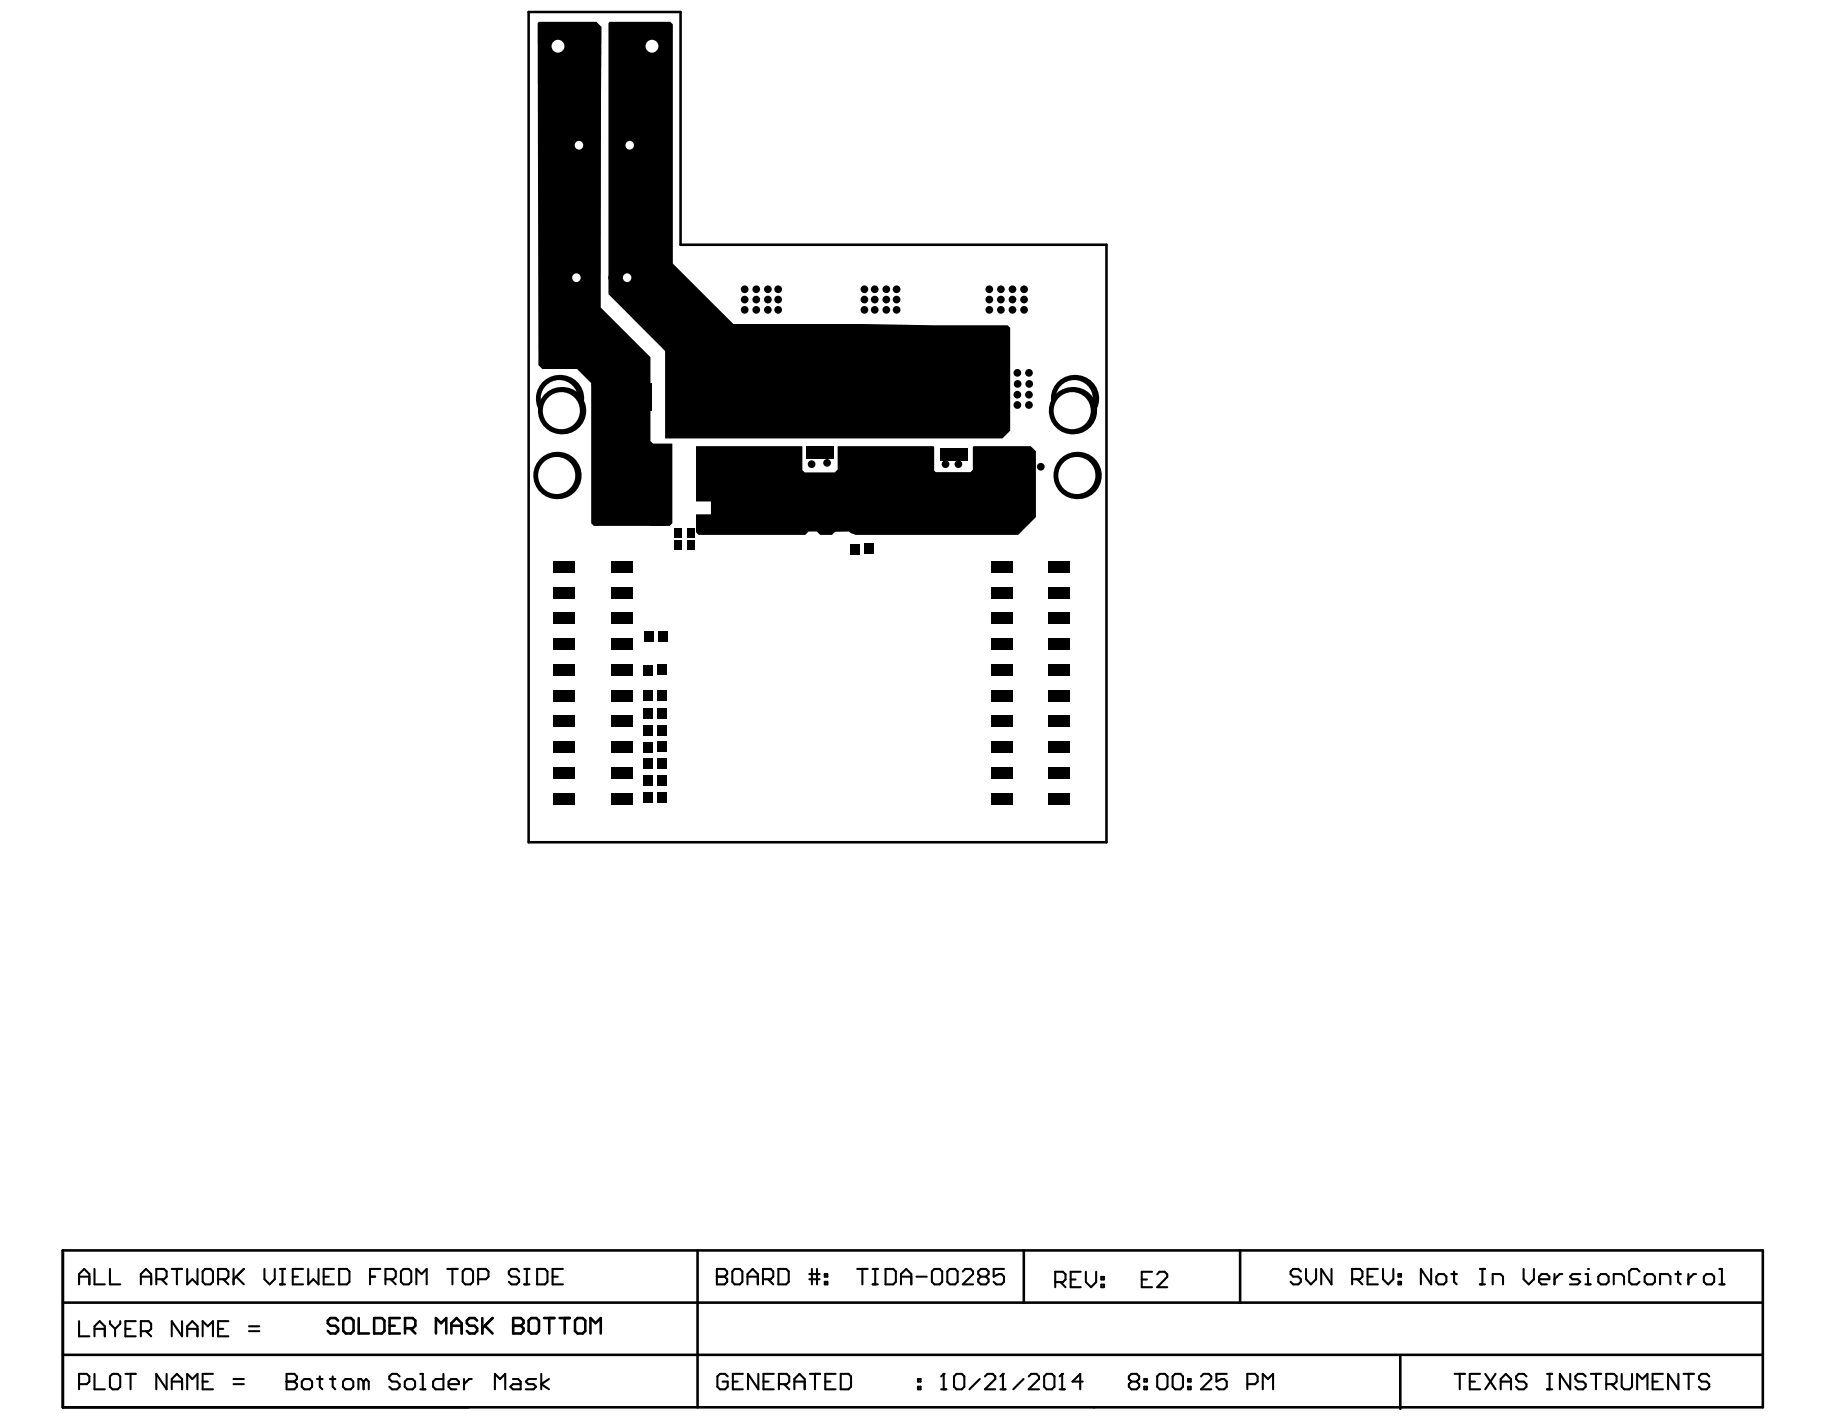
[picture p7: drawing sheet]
<svg xmlns="http://www.w3.org/2000/svg" width="258mm" height="201mm" viewBox="0 0 258 201" stroke-linecap="round" stroke-linejoin="round" font-family="sans-serif">
<g fill="none" stroke="#000" stroke-width=".36">
<path d="M74.6 1.7h21.4v32.8h60.1v84.4h-81.5zM8.9 176.4h239.8v22.2h-239.8zM98.4 176.4v22.2M144.4 176.4v7.4M174.9 176.4v7.4M8.9 183.8h239.8M8.9 191.2h239.7M47.7 186.4l-.4-.4h-.7l-.4 .4v.3l.4 .4h.7l.4 .3v.4l-.4 .4h-.7l-.4-.4M48.4 186.4l.4-.4h.7l.4 .4v1.4l-.4 .4h-.7l-.4-.4zM50.6 186v2.2h1.5M52.8 186h1.1l.3 .4v1.4l-.3 .4h-1.1zM55 187.1h.7"/>
<path d="M56.4 186h-1.4v2.2h1.4M57.1 187.4h1.1l.4-.3v-.7l-.4-.4h-1.1v2.2M57.9 187.4l.7 .8M61.5 188.2v-2.2l.7 .7 .8-.7v2.2M63.7 187.1h1.4M63.7 188.2v-1.5l.7-.7 .7 .7v1.5M67.3 186.4l-.4-.4h-.7l-.3 .4v.3l.3 .4h.7l.4 .3v.4l-.4 .4h-.7l-.3-.4M68 186v2.2M68.4 187.1l1.1 1.1M69.5 186l-1.5 1.4M72.4 186h1.1l.4 .4v.3l-.4 .4 .4 .3v.4l-.4 .4h-1.1zM72.4 187.1h1.1"/>
<path d="M74.6 186.4l.3-.4h.8l.3 .4v1.4l-.3 .4h-.8l-.3-.4zM76.8 186h1.4M77.5 186v2.2M78.9 186h1.5M79.7 186v2.2M81.1 186.4l.4-.4h.7l.4 .4v1.4l-.4 .4h-.7l-.4-.4zM83.3 188.2v-2.2l.7 .7 .7-.7v2.2M197.5 191.4v7.4"/>
</g>
<g fill="none" stroke="#000" stroke-width=".29">
<path d="M13.3 179.1v2.1h1.5M15.5 179.1v2.1h1.5M24.2 179.1h1.5M25 179.1v2.1M26.4 179.1v2.1l.7-.7 .8 .7v-2.1M28.6 179.4l.4-.3h.7l.3 .3v1.5l-.3 .3h-.7l-.4-.3zM32.9 179.1v2.1M34.4 179.1l-1.5 1.4M37.3 179.1v1.4l.7 .7 .8-.7v-1.4M39.5 179.1h.7M39.8 179.1v2.1M42.8 179.1h-1.5v2.1h1.5"/>
<path d="M43.5 179.1v2.1l.7-.7 .7 .7v-2.1M47.1 179.1h-1.4v2.1h1.4M47.8 179.1h1.1l.4 .3v1.5l-.4 .3h-1.1zM53.7 179.1h-1.5v2.1M56.6 179.4l.3-.3h.7l.4 .3v1.5l-.4 .3h-.7l-.3-.3zM63.1 179.1h1.5M63.8 179.1v2.1M65.3 179.4l.3-.3h.8l.3 .3v1.5l-.3 .3h-.8l-.3-.3zM73.2 179.4l-.3-.3h-.8l-.3 .3v.4l.3 .3h.8l.3 .4v.4l-.3 .3h-.8l-.3-.3M74 179.1h.7M74.3 179.1v2.1M75.8 179.1h1.1l.3 .3v1.5l-.3 .3h-1.1z"/>
<path d="M79.4 179.1h-1.4v2.1h1.4M101.1 179.1h1.1l.4 .3v.4l-.4 .3 .4 .4v.4l-.4 .3h-1.1zM103.6 179.1h.8l.3 .3v1.5l-.3 .3h-.8l-.3-.3v-1.5zM109.8 179.1h1.1l.4 .3v1.5l-.4 .3h-1.1zM114.2 179.8h1.4M114.5 179.1v2.1M115.3 179.1v2.1M116.4 179.8h.3v.3h-.3zM120.9 179.1h1.5M121.7 179.1v2.1M123.1 179.1h.7M123.5 179.1v2.1"/>
<path d="M124.9 179.1h1.1l.4 .3v1.5l-.4 .3h-1.1zM131.5 179.4l.3-.3h.8l.3 .3v1.5l-.3 .3h-.8l-.3-.3zM133.6 179.4l.4-.3h.7l.4 .3v1.5l-.4 .3h-.7l-.4-.3zM135.8 179.4l.4-.3h.7l.4 .3v.4l-1.5 1.4h1.5M141.6 179.1h-1.4v1l.7-.3h.4l.3 .3v.8l-.3 .3h-.8l-.3-.3M152.5 179.5h-1.5v2.1h1.5M153.2 179.5v1.4l.7 .7 .7-.7v-1.4M162.5 179.5h-1.4v2.1h1.4M163.2 179.8l.4-.3h.7l.4 .3v.4l-1.5 1.4h1.5M183.5 179.4l-.3-.3h-.8l-.3 .3v.4l.3 .3h.8l.3 .4v.4l-.3 .3h-.8l-.3-.3M184.2 179.1v1.4l.7 .7 .8-.7v-1.4M187.8 179.1v2.1l-1.4-2.1v2.1"/>
<path d="M194.4 179.1h-1.5v2.1h1.5M195.1 179.1v1.4l.7 .7 .8-.7v-1.4M197.3 179.8h.3v.3h-.3zM201.9 179.1v2.1l-1.5-2.1v2.1M203 179.8h.7l.3 .3v.8l-.3 .3h-.7l-.4-.3v-.8zM204.8 179.8h.7M205.1 179.4v1.5l.4 .3M208.8 179.1h.7M209.1 179.1v2.1M214.9 179.1v1.4l.8 .7 .7-.7v-1.4M219.3 179.8v1.4M220.4 179.8h-.4l-.7 .7"/>
<path d="M222.9 179.8h-1.1l-.3 .3 .3 .4h.8l.3 .4-.3 .3h-1.1M223.7 179.8h.3v1.4M224 179.1h.1M231.3 179.4l-.4-.3h-.7l-.4 .3v1.5l.4 .3h.7l.4-.3M236.4 179.8h.7M236.7 179.4v1.5l.4 .3M238.2 179.8v1.4M239.3 179.8h-.4l-.7 .7M242.5 179.1h.4v2.1M11.2 181.2v-1.4l.7-.7 .7 .7v1.4M11.2 186.4v2.2h1.4M11.2 195.3h1l.4-.3v-.8l-.4-.3h-1v2.1"/>
<path d="M11.2 180.1h1.4M13.3 188.6v-1.4l.8-.8 .7 .8v1.4M13.3 193.9v2.1h1.5M13.3 187.5h1.5M15.5 186.4v.4l.7 .7M15.5 194.2l.4-.3h.7l.4 .3v1.5l-.4 .3h-.7l-.4-.3zM16.2 187.5v1.1M17 186.4v.4l-.8 .7M17.7 187.5h.7M17.7 193.9h1.4M18.4 193.9v2.1M19.1 186.4h-1.4v2.2h1.4"/>
<path d="M19.9 187.8h1.1l.3-.3v-.7l-.3-.4h-1.1v2.2M19.9 181.2v-1.4l.7-.7 .7 .7v1.4M19.9 180.1h1.4M20.6 187.8l.7 .8M22 180.5h1.1l.4-.4v-.7l-.4-.3h-1.1v2.1M22.8 180.5l.7 .7M23.5 193.9v2.1l-1.5-2.1v2.1M24.2 196v-1.4l.8-.7 .7 .7v1.4M24.2 195h1.5M25.7 186.4v2.2l-1.5-2.2v2.2M26.4 187.5h1.5M26.4 188.6v-1.4l.7-.8 .8 .8v1.4"/>
<path d="M26.4 196v-2.1l.7 .7 .8-.7v2.1M28.6 188.6v-2.2l.7 .8 .7-.8v2.2M28.6 195h.7M30 193.9h-1.4v2.1h1.4M30.8 180.5h1.1l.3-.4v-.7l-.3-.3h-1.1v2.1M30.8 187.5h.7M31.5 180.5l.7 .7M32.2 186.4h-1.4v2.2h1.4M32.9 195.3h1.5M32.9 194.6h1.5M33.3 180.1l1.1 1.1M35.1 187.8h1.5"/>
<path d="M35.1 187.2h1.5M39.5 181.2h.7M40.4 195h.1M40.4 193.9h1.1l.4 .3v.4l-.4 .4 .4 .3v.4l-.4 .3h-1.1zM40.4 195h1.1M41.3 180.1h.7M42.6 195l.3-.4h.8l.3 .4v.7l-.3 .3h-.8l-.3-.3zM44.8 194.6h.7M45.1 194.2v1.5l.4 .3M45.7 180.1h.7M46.6 194.6h.7M46.9 194.2v1.5l.4 .3"/>
<path d="M48.4 195l.3-.4h.8l.3 .4v.7l-.3 .3h-.8l-.3-.3zM51.3 195l-.4-.4h-.3v1.4M51.3 195v1M51.3 195l.4-.4 .3 .4v1M52.2 180.1h.7M54.4 180.5h1.1l.3-.4v-.7l-.3-.3h-1.1v2.1M55.1 180.5l.7 .7M56.4 194.2l-.4-.3h-.7l-.4 .3v.4l.4 .4h.7l.4 .3v.4l-.4 .3h-.7l-.4-.3M57.1 195l.4-.4h.7l.4 .4v.7l-.4 .3h-.7l-.4-.3zM58.7 181.2v-2.1l.8 .7 .7-.7v2.1M59.3 193.9h.3v2.1M59.3 196h.7"/>
<path d="M62.6 193.9v2.1h-1.1l-.4-.3v-.7l.4-.4h1.1M63.3 195.3h1.4v-.3l-.3-.4h-.8l-.3 .4v.7l.3 .3h.8M65.5 194.6v1.4M66.5 194.6h-.3l-.7 .7M67.5 180.5h1l.4-.4v-.7l-.4-.3h-1v2.1M69.8 196v-2.1l.7 .7 .8-.7v2.1M72.4 194.6h.7l.4 .4v1h-1.1l-.4-.3 .4-.4h1.1M74 181.2h.7M75.6 194.6h-1.1l-.3 .4 .3 .3h.8l.3 .4-.3 .3h-1.1M76.4 193.9v2.1M77.4 194.6l-1 .7 1 .7M78 180.1h.7"/>
<path d="M101.1 180.1h.1M101.1 180.1h1.1M102.7 194.2l-.4-.3h-.7l-.4 .3v1.5l.4 .3h.7l.4-.3v-.7h-.8M103.4 195h.7M104.8 193.9h-1.4v2.1h1.4M105.5 180.1h1.4M105.5 181.2v-1.4l.7-.7 .7 .7v1.4M107 193.9v2.1l-1.5-2.1v2.1M107.6 180.5h1.1l.4-.4v-.7l-.4-.3h-1.1v2.1M107.7 195h.7M108.4 180.5l.7 .7M109.2 193.9h-1.5v2.1h1.5"/>
<path d="M109.9 195.3h1.1l.3-.3v-.8l-.3-.3h-1.1v2.1M110.6 195.3l.7 .7M112.1 195h1.4M112.1 196v-1.4l.7-.7 .7 .7v1.4M114.2 180.5h1.4M114.2 193.9h1.5M115 193.9v2.1M116.4 180.9h.3v.3h-.3zM116.4 195h.8M117.9 193.9h-1.5v2.1h1.5M118.6 193.9h1.1l.4 .3v1.5l-.4 .3h-1.1zM123.1 181.2h.7"/>
<path d="M127.1 181.2v-1.4l.7-.7 .8 .7v1.4M127.1 180.1h1.5M129.3 180.1h1.4M129.5 195.7h.4v.3h-.4zM129.5 194.6h.4v.4h-.4zM132.8 196h.7M133.1 193.9h.1M133.1 193.9v2.1M133.1 193.9l-.3 .3M134.6 194.2l.4-.3h.7l.3 .3v1.5l-.3 .3h-.7l-.4-.3zM138.2 194.6l-1.4 1.4M138.4 180.1l-.4 .4v.4l.4 .3h.7l.4-.3v-.4l-.4-.4"/>
<path d="M138.4 180.1l-.4-.3v-.4l.4-.3h.7l.4 .3v.4l-.4 .3M138.4 180.1h.7M138.9 194.2l.4-.3h.7l.4 .3v.4l-1.5 1.4h1.5M141.1 196h.8M141.5 193.9h.1M141.5 193.9v2.1M141.5 193.9l-.4 .3M144.4 194.6l-1.5 1.4M145.1 194.2l.4-.3h.7l.4 .3v.4l-1.5 1.4h1.5M147.3 194.2l.4-.3h.7l.4 .3v1.5l-.4 .3h-.7l-.4-.3zM148.9 180.9h1.1l.3-.4v-.7l-.3-.3h-1.1v2.1M149.5 196h.7"/>
<path d="M149.6 180.9l.7 .7M149.8 193.9h.1M149.8 193.9v2.1M149.8 193.9l-.3 .3M151 180.5h.7M152.8 195h-1.5l1.1-1.1v2.1M155.4 181.3h.3v.3h-.3zM155.4 180.2h.3v.3h-.3zM159.6 195l-.3-.4v-.4l.3-.3h.7l.4 .3v.4l-.4 .4M159.6 195l-.3 .3v.4l.3 .3h.7l.4-.3v-.4l-.4-.3M159.6 195h.7M161.1 180.5h.7"/>
<path d="M161.4 195.7h.4v.3h-.4zM161.4 194.6h.4v.4h-.4zM163.2 194.2l.4-.3h.7l.4 .3v1.5l-.4 .3h-.7l-.4-.3zM165.4 194.2l.4-.3h.7l.4 .3v1.5l-.4 .3h-.7l-.4-.3zM167.6 195.7h.4v.3h-.4zM167.6 194.6h.4v.4h-.4zM169.4 194.2l.4-.3h.7l.4 .3v.4l-1.5 1.4h1.5M173.1 193.9h-1.5v1.1l.7-.4h.4l.4 .4v.7l-.4 .3h-.7l-.4-.3M176 195.3h1.1l.3-.3v-.8l-.3-.3h-1.1v2.1M178.1 196v-2.1l.8 .7 .7-.7v2.1M190.7 180.5h1.1l.4-.4v-.7l-.4-.3h-1.1v2.1M191.5 180.5l.7 .7"/>
<path d="M192.9 180.1h.8M197.3 180.9h.3v.3h-.3zM205.2 193.9h1.5M205.9 193.9v2.1M207.3 195h.8M208.8 181.2h.7M208.8 193.9h-1.5v2.1h1.5M209.5 193.9l1.5 2.1M210.6 181.2v-1.4h1.1l.3 .3v1.1M211 193.9l-1.5 2.1M211.7 195h1.5M211.7 196v-1.4l.7-.7 .8 .7v1.4"/>
<path d="M215.3 194.2l-.3-.3h-.8l-.3 .3v.4l.3 .4h.8l.3 .3v.4l-.3 .3h-.8l-.3-.3M217.1 180.5h1.5v-.4l-.4-.3h-.7l-.4 .3v.8l.4 .3h.7M218.2 193.9h.8M218.2 196h.8M218.6 193.9v2.1M221.5 193.9v2.1l-1.4-2.1v2.1M223.7 181.2h.7M223.7 194.2l-.4-.3h-.7l-.4 .3v.4l.4 .4h.7l.4 .3v.4l-.4 .3h-.7l-.4-.3M224.4 193.9h1.5M225.1 193.9v2.1M225.5 180.1l.3-.3h.8l.3 .3v.8l-.3 .3h-.8l-.3-.3zM226.6 195.3h1.1l.4-.3v-.8l-.4-.3h-1.1v2.1"/>
<path d="M227.3 195.3l.8 .7M227.7 181.2v-1.4h1l.4 .3v1.1M228.8 193.9v1.8l.3 .3h.8l.3-.3v-1.8M231 196v-2.1l.7 .7 .7-.7v2.1M232 180.1l.4-.3h.7l.4 .3v.8l-.4 .3h-.7l-.4-.3zM233.1 195h.8M234.2 181.2v-1.4h1.1l.3 .3v1.1M234.6 193.9h-1.5v2.1h1.5M236.8 193.9v2.1l-1.5-2.1v2.1M237.5 193.9h1.5M238.2 193.9v2.1M240.4 180.1l.3-.3h.8l.3 .3v.8l-.3 .3h-.8l-.3-.3z"/>
<path d="M241.1 194.2l-.3-.3h-.8l-.3 .3v.4l.3 .4h.8l.3 .3v.4l-.3 .3h-.8l-.3-.3M242.5 181.2h.8"/>
</g>
<g fill="#000">
<path d="M75.8 3.3l.2-.2h8.1l.8 .7-.2 39.6 7.1 7v11.8l.3 .4h2.7v11.2l-.3 .4h-10.7l-.4-.4v-19.7l-2-2h-4.9l-.5-.6zM85.8 3.3l.2-.2h8.6l.3 .3v33.8l8.6 8.5h18.1l10.2 .2h10.3l.4 .4v14.5l-1.1 1.1h-47.6v-12.4l-8-8zM98.2 63h15v3.3l.3 .4h4.3l.4-.4v-3.3h13.5l.1 .1v3.3l.2 .2h4.9l.3-.3v-3.2l.1-.1h8.1l.7 .7v9.3l-2.5 2.5h-22.9l-1-.5h-1.9l-.4 .5h-1.7l-.5-.5h-1.1l-.5 .5h-15l-.4-.4v-2.5h2.1v-1.8h-2.1z"/>
<circle cx="77.3" cy="11.6" r=".54"/>
<circle cx="77.3" cy="13.4" r=".54"/>
<circle cx="77.3" cy="15.1" r=".54"/>
<circle cx="77.3" cy="16.9" r=".54"/>
<circle cx="77.3" cy="18.7" r=".54"/>
<circle cx="79.1" cy="11.6" r=".54"/>
<circle cx="79.1" cy="13.4" r=".54"/>
<circle cx="79.1" cy="15.1" r=".54"/>
<circle cx="79.1" cy="16.9" r=".54"/>
<circle cx="79.3" cy="18.7" r=".54"/>
<circle cx="80.9" cy="15.1" r=".54"/>
<circle cx="81.1" cy="11.6" r=".54"/>
<circle cx="81.1" cy="13.4" r=".54"/>
<circle cx="81.1" cy="16.9" r=".54"/>
<circle cx="81.1" cy="18.7" r=".54"/>
<circle cx="82.7" cy="11.6" r=".54"/>
<circle cx="82.7" cy="13.4" r=".54"/>
<circle cx="82.7" cy="15.2" r=".54"/>
<circle cx="82.7" cy="16.9" r=".54"/>
<circle cx="82.7" cy="18.7" r=".54"/>
<circle cx="84.2" cy="13.4" r=".54"/>
<circle cx="84.2" cy="11.6" r=".54"/>
<circle cx="84.2" cy="15.2" r=".54"/>
<circle cx="84.2" cy="16.9" r=".54"/>
<circle cx="84.2" cy="18.7" r=".54"/>
<circle cx="86.9" cy="18.5" r=".54"/>
<circle cx="86.9" cy="14.9" r=".54"/>
<circle cx="86.9" cy="16.7" r=".54"/>
<circle cx="86.9" cy="11.4" r=".54"/>
<circle cx="86.9" cy="13.2" r=".54"/>
<circle cx="88.7" cy="14.9" r=".54"/>
<circle cx="88.7" cy="16.7" r=".54"/>
<circle cx="88.7" cy="11.4" r=".54"/>
<circle cx="88.7" cy="13.2" r=".54"/>
<circle cx="88.9" cy="18.5" r=".54"/>
<circle cx="90.5" cy="14.9" r=".54"/>
<circle cx="90.7" cy="18.5" r=".54"/>
<circle cx="90.7" cy="16.7" r=".54"/>
<circle cx="90.7" cy="11.4" r=".54"/>
<circle cx="90.7" cy="13.2" r=".54"/>
<circle cx="92.3" cy="18.5" r=".54"/>
<circle cx="92.3" cy="16.7" r=".54"/>
<circle cx="92.3" cy="15.1" r=".54"/>
<circle cx="92.3" cy="11.4" r=".54"/>
<circle cx="92.3" cy="13.2" r=".54"/>
<circle cx="93.8" cy="18.5" r=".54"/>
<circle cx="93.8" cy="16.7" r=".54"/>
<circle cx="93.8" cy="15.1" r=".54"/>
<circle cx="93.8" cy="11.4" r=".54"/>
<circle cx="93.8" cy="13.2" r=".54"/>
<circle cx="86.3" cy="39.2" r=".54"/>
<circle cx="86.5" cy="35.2" r=".54"/>
<circle cx="86.5" cy="33.4" r=".54"/>
<circle cx="86.5" cy="37" r=".54"/>
<circle cx="88.3" cy="33.4" r=".54"/>
<circle cx="88.3" cy="35.2" r=".54"/>
<circle cx="88.5" cy="37" r=".54"/>
<circle cx="90.2" cy="33.4" r=".54"/>
<circle cx="90.3" cy="35.2" r=".54"/>
<circle cx="90.3" cy="37" r=".54"/>
<circle cx="90.5" cy="39.2" r=".54"/>
<circle cx="92" cy="33.4" r=".54"/>
<circle cx="92" cy="35.2" r=".54"/>
<circle cx="92" cy="37" r=".54"/>
<circle cx="93.4" cy="33.4" r=".54"/>
<circle cx="93.4" cy="35.2" r=".54"/>
<circle cx="93.4" cy="37" r=".54"/>
<circle cx="76.9" cy="42.6" r=".54"/>
<circle cx="76.9" cy="44.4" r=".54"/>
<circle cx="76.9" cy="49.7" r=".54"/>
<circle cx="76.9" cy="47.9" r=".54"/>
<circle cx="76.9" cy="46.1" r=".54"/>
<circle cx="78.7" cy="44.4" r=".54"/>
<circle cx="78.7" cy="42.6" r=".54"/>
<circle cx="78.7" cy="47.9" r=".54"/>
<circle cx="78.7" cy="46.1" r=".54"/>
<circle cx="78.9" cy="49.7" r=".54"/>
<circle cx="80.7" cy="42.6" r=".54"/>
<circle cx="80.7" cy="44.4" r=".54"/>
<circle cx="80.7" cy="47.9" r=".54"/>
<circle cx="80.7" cy="49.7" r=".54"/>
<circle cx="80.7" cy="46.1" r=".54"/>
<circle cx="82.4" cy="44.4" r=".54"/>
<circle cx="82.4" cy="42.6" r=".54"/>
<circle cx="82.4" cy="47.9" r=".54"/>
<circle cx="82.4" cy="49.7" r=".54"/>
<circle cx="82.4" cy="46.1" r=".54"/>
<circle cx="83.8" cy="42.6" r=".54"/>
<circle cx="84" cy="54.2" r=".54"/>
<circle cx="84" cy="44.4" r=".54"/>
<circle cx="84" cy="47.9" r=".54"/>
<circle cx="84" cy="46.1" r=".54"/>
<circle cx="84.2" cy="49.7" r=".54"/>
<circle cx="86.7" cy="41.5" r=".54"/>
<circle cx="89.1" cy="41.5" r=".54"/>
<circle cx="90.3" cy="50.1" r=".54"/>
<circle cx="94.7" cy="58.7" r=".54"/>
<circle cx="94.7" cy="55.7" r=".54"/>
<circle cx="94.7" cy="57.2" r=".54"/>
<circle cx="96.3" cy="58.7" r=".54"/>
<circle cx="96.3" cy="55.7" r=".54"/>
<circle cx="96.3" cy="57.2" r=".54"/>
<circle cx="97.8" cy="55.7" r=".54"/>
<circle cx="97.8" cy="58.7" r=".54"/>
<circle cx="97.8" cy="57.2" r=".54"/>
<circle cx="99.1" cy="55.7" r=".54"/>
<circle cx="99.1" cy="58.8" r=".54"/>
<circle cx="99.1" cy="57.2" r=".54"/>
<circle cx="103.8" cy="57.3" r=".54"/>
<circle cx="103.8" cy="55.9" r=".54"/>
<circle cx="103.8" cy="52.8" r=".54"/>
<circle cx="103.8" cy="54.4" r=".54"/>
<circle cx="105.1" cy="40.8" r=".54"/>
<circle cx="105.1" cy="43.7" r=".54"/>
<circle cx="105.1" cy="42.3" r=".54"/>
<circle cx="105.4" cy="57.3" r=".54"/>
<circle cx="105.4" cy="55.9" r=".54"/>
<circle cx="105.4" cy="52.8" r=".54"/>
<circle cx="105.5" cy="54.4" r=".54"/>
<circle cx="106.7" cy="40.8" r=".54"/>
<circle cx="106.7" cy="43.7" r=".54"/>
<circle cx="106.7" cy="42.3" r=".54"/>
<circle cx="107.1" cy="55.9" r=".54"/>
<circle cx="107.1" cy="57.3" r=".54"/>
<circle cx="107.1" cy="52.8" r=".54"/>
<circle cx="107.1" cy="54.4" r=".54"/>
<circle cx="108.3" cy="40.8" r=".54"/>
<circle cx="108.3" cy="43.7" r=".54"/>
<circle cx="108.3" cy="42.3" r=".54"/>
<circle cx="108.7" cy="55.9" r=".54"/>
<circle cx="108.7" cy="57.3" r=".54"/>
<circle cx="108.7" cy="52.8" r=".54"/>
<circle cx="108.7" cy="54.4" r=".54"/>
<circle cx="109.8" cy="40.8" r=".54"/>
<circle cx="109.8" cy="43.7" r=".54"/>
<circle cx="109.8" cy="42.3" r=".54"/>
<circle cx="113.2" cy="58.5" r=".54"/>
<circle cx="113.2" cy="57" r=".54"/>
<circle cx="113.2" cy="55.5" r=".54"/>
<circle cx="114.8" cy="58.5" r=".54"/>
<circle cx="114.9" cy="57" r=".54"/>
<circle cx="114.9" cy="55.5" r=".54"/>
<circle cx="116.5" cy="58.5" r=".54"/>
<circle cx="116.5" cy="57" r=".54"/>
<circle cx="116.5" cy="55.5" r=".54"/>
<circle cx="118.1" cy="58.5" r=".54"/>
<circle cx="118.1" cy="57" r=".54"/>
<circle cx="118.1" cy="55.5" r=".54"/>
<circle cx="121.9" cy="40.8" r=".54"/>
<circle cx="121.9" cy="43.7" r=".54"/>
<circle cx="121.9" cy="42.3" r=".54"/>
<circle cx="122.7" cy="55.7" r=".54"/>
<circle cx="122.7" cy="52.6" r=".54"/>
<circle cx="122.7" cy="57.2" r=".54"/>
<circle cx="122.7" cy="54.2" r=".54"/>
<circle cx="123.4" cy="40.8" r=".54"/>
<circle cx="123.4" cy="43.7" r=".54"/>
<circle cx="123.4" cy="42.3" r=".54"/>
<circle cx="124.3" cy="55.7" r=".54"/>
<circle cx="124.3" cy="52.6" r=".54"/>
<circle cx="124.3" cy="57.2" r=".54"/>
<circle cx="124.3" cy="54.2" r=".54"/>
<circle cx="125" cy="40.8" r=".54"/>
<circle cx="125" cy="43.7" r=".54"/>
<circle cx="125" cy="42.3" r=".54"/>
<circle cx="125.9" cy="55.7" r=".54"/>
<circle cx="125.9" cy="52.6" r=".54"/>
<circle cx="125.9" cy="57.2" r=".54"/>
<circle cx="126" cy="54.2" r=".54"/>
<circle cx="126.5" cy="40.8" r=".54"/>
<circle cx="126.5" cy="43.7" r=".54"/>
<circle cx="126.5" cy="42.3" r=".54"/>
<circle cx="127.6" cy="55.7" r=".54"/>
<circle cx="127.6" cy="52.6" r=".54"/>
<circle cx="127.6" cy="57.2" r=".54"/>
<circle cx="127.6" cy="54.2" r=".54"/>
<circle cx="130.9" cy="58.5" r=".54"/>
<circle cx="130.9" cy="57" r=".54"/>
<circle cx="130.9" cy="55.5" r=".54"/>
<circle cx="132.5" cy="58.5" r=".54"/>
<circle cx="132.6" cy="57" r=".54"/>
<circle cx="132.6" cy="55.5" r=".54"/>
<circle cx="134.2" cy="58.5" r=".54"/>
<circle cx="134.2" cy="57" r=".54"/>
<circle cx="134.2" cy="55.5" r=".54"/>
<circle cx="135.8" cy="58.5" r=".54"/>
<circle cx="135.8" cy="57" r=".54"/>
<circle cx="135.8" cy="55.5" r=".54"/>
<circle cx="139.6" cy="40.8" r=".54"/>
<circle cx="139.6" cy="43.7" r=".54"/>
<circle cx="139.6" cy="42.3" r=".54"/>
<circle cx="140.3" cy="55.7" r=".54"/>
<circle cx="140.3" cy="52.6" r=".54"/>
<circle cx="140.3" cy="57.2" r=".54"/>
<circle cx="140.3" cy="54.2" r=".54"/>
<circle cx="141.2" cy="40.8" r=".54"/>
<circle cx="141.2" cy="43.7" r=".54"/>
<circle cx="141.2" cy="42.3" r=".54"/>
<circle cx="141.9" cy="55.7" r=".54"/>
<circle cx="141.9" cy="52.6" r=".54"/>
<circle cx="141.9" cy="57.2" r=".54"/>
<circle cx="141.9" cy="54.2" r=".54"/>
<circle cx="142.8" cy="40.8" r=".54"/>
<circle cx="142.8" cy="43.7" r=".54"/>
<circle cx="142.8" cy="42.3" r=".54"/>
<circle cx="143.5" cy="55.7" r=".54"/>
<circle cx="143.5" cy="52.6" r=".54"/>
<circle cx="143.5" cy="57.2" r=".54"/>
<circle cx="143.6" cy="54.2" r=".54"/>
<circle cx="144.5" cy="40.8" r=".54"/>
<circle cx="144.5" cy="43.7" r=".54"/>
<circle cx="144.5" cy="42.3" r=".54"/>
<circle cx="145.2" cy="55.7" r=".54"/>
<circle cx="145.2" cy="52.6" r=".54"/>
<circle cx="145.2" cy="57.2" r=".54"/>
<circle cx="145.2" cy="54.2" r=".54"/>
<circle cx="86" cy="65.5" r=".54"/>
<circle cx="88" cy="71.3" r=".54"/>
<circle cx="90.3" cy="64.2" r=".54"/>
<circle cx="93.4" cy="65" r=".54"/>
<circle cx="93.4" cy="66.4" r=".54"/>
<circle cx="93.4" cy="67.7" r=".54"/>
<circle cx="93.4" cy="63.7" r=".54"/>
<circle cx="94.7" cy="60.2" r=".54"/>
<circle cx="96.3" cy="60.2" r=".54"/>
<circle cx="97.8" cy="60.3" r=".54"/>
<circle cx="99.1" cy="60.2" r=".54"/>
<circle cx="102.9" cy="72.2" r=".54"/>
<circle cx="103.1" cy="73.5" r=".54"/>
<circle cx="103.1" cy="74.8" r=".54"/>
<circle cx="103.1" cy="70.9" r=".54"/>
<circle cx="104.5" cy="74.8" r=".54"/>
<circle cx="104.5" cy="73.5" r=".54"/>
<circle cx="104.5" cy="72.2" r=".54"/>
<circle cx="104.5" cy="70.9" r=".54"/>
<circle cx="106" cy="73.5" r=".54"/>
<circle cx="106" cy="74.8" r=".54"/>
<circle cx="106" cy="72.2" r=".54"/>
<circle cx="106" cy="70.9" r=".54"/>
<circle cx="107.4" cy="73.5" r=".54"/>
<circle cx="107.4" cy="74.8" r=".54"/>
<circle cx="107.4" cy="72.2" r=".54"/>
<circle cx="107.4" cy="70.9" r=".54"/>
<circle cx="108.9" cy="73.5" r=".54"/>
<circle cx="108.9" cy="74.8" r=".54"/>
<circle cx="108.9" cy="72.2" r=".54"/>
<circle cx="108.9" cy="70.9" r=".54"/>
<circle cx="113.2" cy="60.1" r=".54"/>
<circle cx="114.5" cy="65.5" r=".54"/>
<circle cx="114.5" cy="63.9" r=".54"/>
<circle cx="114.9" cy="60.1" r=".54"/>
<circle cx="116.5" cy="60.1" r=".54"/>
<circle cx="116.7" cy="65.3" r=".54"/>
<circle cx="116.7" cy="63.9" r=".54"/>
<circle cx="118.1" cy="60.1" r=".54"/>
<circle cx="120.3" cy="73.5" r=".54"/>
<circle cx="120.3" cy="74.8" r=".54"/>
<circle cx="120.3" cy="72.2" r=".54"/>
<circle cx="120.3" cy="70.9" r=".54"/>
<circle cx="121.8" cy="73.5" r=".54"/>
<circle cx="121.8" cy="74.8" r=".54"/>
<circle cx="121.8" cy="72.2" r=".54"/>
<circle cx="121.8" cy="70.9" r=".54"/>
<circle cx="123.2" cy="73.5" r=".54"/>
<circle cx="123.2" cy="74.8" r=".54"/>
<circle cx="123.2" cy="72.2" r=".54"/>
<circle cx="123.2" cy="70.9" r=".54"/>
<circle cx="124.7" cy="73.5" r=".54"/>
<circle cx="124.7" cy="74.8" r=".54"/>
<circle cx="124.7" cy="72.2" r=".54"/>
<circle cx="124.7" cy="70.9" r=".54"/>
<circle cx="126.1" cy="73.5" r=".54"/>
<circle cx="126.1" cy="74.8" r=".54"/>
<circle cx="126.1" cy="72.2" r=".54"/>
<circle cx="126.1" cy="70.9" r=".54"/>
<circle cx="130.9" cy="60.1" r=".54"/>
<circle cx="132.6" cy="60.1" r=".54"/>
<circle cx="133.4" cy="65.5" r=".54"/>
<circle cx="133.4" cy="64" r=".54"/>
<circle cx="134.2" cy="60.1" r=".54"/>
<circle cx="135.2" cy="65.5" r=".54"/>
<circle cx="135.2" cy="64" r=".54"/>
<circle cx="135.8" cy="60.1" r=".54"/>
<circle cx="137.7" cy="74.8" r=".54"/>
<circle cx="137.7" cy="73.5" r=".54"/>
<circle cx="137.7" cy="72.2" r=".54"/>
<circle cx="137.7" cy="70.9" r=".54"/>
<circle cx="139.2" cy="74.8" r=".54"/>
<circle cx="139.2" cy="73.5" r=".54"/>
<circle cx="139.2" cy="72.2" r=".54"/>
<circle cx="139.2" cy="70.9" r=".54"/>
<circle cx="140.7" cy="73.5" r=".54"/>
<circle cx="140.7" cy="74.8" r=".54"/>
<circle cx="140.7" cy="72.2" r=".54"/>
<circle cx="140.7" cy="70.9" r=".54"/>
<circle cx="142.1" cy="74.8" r=".54"/>
<circle cx="142.1" cy="73.5" r=".54"/>
<circle cx="142.1" cy="72.2" r=".54"/>
<circle cx="142.1" cy="70.9" r=".54"/>
<circle cx="143.6" cy="73.5" r=".54"/>
<circle cx="143.6" cy="74.8" r=".54"/>
<circle cx="143.6" cy="72.2" r=".54"/>
<circle cx="143.6" cy="70.9" r=".54"/>
<circle cx="146.8" cy="65.9" r=".54"/>
<circle cx="72.4" cy="187.1" r=".18"/>
</g>
<path d="M87.8 19.4h2.1v2.1h-2.1z" fill-rule="evenodd" fill="#000"/>
<circle cx="88.8" cy="20.5" r=".61" fill="#fff"/>
<path d="M87.4 38.1h2.1v2.1h-2.1z" fill-rule="evenodd" fill="#000"/>
<circle cx="88.5" cy="39.2" r=".61" fill="#fff"/>
<circle cx="81.7" cy="20.5" r="1.05" fill="#000"/>
<circle cx="81.7" cy="20.5" r=".61" fill="#fff"/>
<circle cx="81.4" cy="39.2" r="1.05" fill="#000"/>
<circle cx="81.3" cy="39.2" r=".61" fill="#fff"/>
<path d="M76.9 4.6h3.7v3.8h-3.7z" fill-rule="evenodd" fill="#000"/>
<circle cx="78.7" cy="6.5" r=".91" fill="#fff"/>
<path d="M90.1 4.6h3.8v3.8h-3.8z" fill-rule="evenodd" fill="#000"/>
<circle cx="92" cy="6.5" r=".91" fill="#fff"/>
<circle cx="78.9" cy="56.2" r="3.3" fill="#000"/>
<circle cx="78.9" cy="56.2" r="2.61" fill="#fff"/>
<circle cx="79.2" cy="58" r="3.3" fill="#000"/>
<circle cx="79.2" cy="58" r="2.61" fill="#fff"/>
<circle cx="78.6" cy="67.1" r="3.3" fill="#000"/>
<circle cx="78.5" cy="67.1" r="2.61" fill="#fff"/>
<circle cx="151.6" cy="56.2" r="3.3" fill="#000"/>
<circle cx="151.6" cy="56.2" r="2.61" fill="#fff"/>
<circle cx="151.3" cy="58" r="3.3" fill="#000"/>
<circle cx="151.3" cy="58" r="2.61" fill="#fff"/>
<circle cx="152" cy="67.1" r="3.3" fill="#000"/>
<circle cx="151.9" cy="67.1" r="2.61" fill="#fff"/>
<g fill="#000">
<path d="M78.9 11.1h3.6v4.8h-3.6z" fill-rule="evenodd"/>
<path d="M88.3 11.1h3.6v4.8h-3.6z" fill-rule="evenodd"/>
<path d="M90.1 54.1h1.8v3.9h-1.8z" fill-rule="evenodd"/>
<path d="M94 54.1h1.7v3.9h-1.7z" fill-rule="evenodd"/>
<path d="M91.9 69.1h2v5.1h-2z" fill-rule="evenodd"/>
<path d="M91.9 63.3h2v5.1h-2z" fill-rule="evenodd"/>
<path d="M95.1 76.2h1v1.4h-1z" fill-rule="evenodd"/>
<path d="M95.1 74.5h1v1.4h-1z" fill-rule="evenodd"/>
<path d="M97 76.3h1v1.3h-1z" fill-rule="evenodd"/>
<path d="M97 74.6h1v1.3h-1z" fill-rule="evenodd"/>
<path d="M100.3 69.2h2v5h-2z" fill-rule="evenodd"/>
<path d="M100.3 63.4h2v5h-2z" fill-rule="evenodd"/>
<path d="M113.7 59.1h3.9v1.7h-3.9z" fill-rule="evenodd"/>
<path d="M113.7 62.9h3.9v1.8h-3.9z" fill-rule="evenodd"/>
<path d="M119.9 76.8h1.4v1.4h-1.4z" fill-rule="evenodd"/>
<path d="M122 76.8h1.3v1.4h-1.3z" fill-rule="evenodd"/>
<path d="M132.6 59.4h3.9v1.8h-3.9z" fill-rule="evenodd"/>
<path d="M132.6 63.3h3.9v1.7h-3.9z" fill-rule="evenodd"/>
<path d="M78.1 90.1h3v1.6h-3z" fill-rule="evenodd"/>
<path d="M78.1 93.7h3v1.6h-3z" fill-rule="evenodd"/>
<path d="M78.1 97.4h3v1.6h-3z" fill-rule="evenodd"/>
<path d="M78.1 82.8h3v1.6h-3z" fill-rule="evenodd"/>
<path d="M78.1 86.5h3v1.6h-3z" fill-rule="evenodd"/>
<path d="M78.1 79.2h3v1.6h-3z" fill-rule="evenodd"/>
<path d="M86.2 90.1h3v1.6h-3z" fill-rule="evenodd"/>
<path d="M86.2 93.7h3v1.6h-3z" fill-rule="evenodd"/>
<path d="M86.2 97.4h3v1.6h-3z" fill-rule="evenodd"/>
<path d="M86.2 82.8h3v1.6h-3z" fill-rule="evenodd"/>
<path d="M86.2 86.5h3v1.6h-3z" fill-rule="evenodd"/>
<path d="M86.2 79.2h3v1.6h-3z" fill-rule="evenodd"/>
<path d="M90.7 93.8h1.3v1.5h-1.3z" fill-rule="evenodd"/>
<path d="M90.7 97.5h1.3v1.4h-1.3z" fill-rule="evenodd"/>
<path d="M90.9 89.1h1.3v1.4h-1.3z" fill-rule="evenodd"/>
<path d="M92.7 93.8h1.3v1.4h-1.3z" fill-rule="evenodd"/>
<path d="M92.7 100h1.3v1.4h-1.3z" fill-rule="evenodd"/>
<path d="M92.7 97.4h1.3v1.5h-1.3z" fill-rule="evenodd"/>
<path d="M92.9 89.1h1.3v1.4h-1.3z" fill-rule="evenodd"/>
<path d="M139.9 90.1h3v1.6h-3z" fill-rule="evenodd"/>
<path d="M139.9 93.7h3v1.6h-3z" fill-rule="evenodd"/>
<path d="M139.9 97.4h3v1.6h-3z" fill-rule="evenodd"/>
<path d="M139.9 82.8h3v1.6h-3z" fill-rule="evenodd"/>
<path d="M139.9 86.5h3v1.6h-3z" fill-rule="evenodd"/>
<path d="M139.9 79.2h3v1.6h-3z" fill-rule="evenodd"/>
<path d="M148 90.1h3v1.6h-3z" fill-rule="evenodd"/>
<path d="M148 93.7h3v1.6h-3z" fill-rule="evenodd"/>
<path d="M148 97.4h3v1.6h-3z" fill-rule="evenodd"/>
<path d="M148 82.8h3v1.6h-3z" fill-rule="evenodd"/>
<path d="M148 86.5h3v1.6h-3z" fill-rule="evenodd"/>
<path d="M148 79.2h3v1.6h-3z" fill-rule="evenodd"/>
<path d="M78.1 104.6h3v1.6h-3z" fill-rule="evenodd"/>
<path d="M78.1 108.3h3v1.5h-3z" fill-rule="evenodd"/>
<path d="M78.1 111.9h3v1.6h-3z" fill-rule="evenodd"/>
<path d="M78.1 101h3v1.6h-3z" fill-rule="evenodd"/>
<path d="M86.2 104.6h3v1.6h-3z" fill-rule="evenodd"/>
<path d="M86.2 108.3h3v1.5h-3z" fill-rule="evenodd"/>
<path d="M86.2 111.9h3v1.6h-3z" fill-rule="evenodd"/>
<path d="M86.2 101h3v1.6h-3z" fill-rule="evenodd"/>
<path d="M90.7 107.1h1.3v1.4h-1.3z" fill-rule="evenodd"/>
<path d="M90.7 104.7h1.3v1.4h-1.3z" fill-rule="evenodd"/>
<path d="M90.7 102.4h1.3v1.4h-1.3z" fill-rule="evenodd"/>
<path d="M90.7 111.8h1.3v1.4h-1.3z" fill-rule="evenodd"/>
<path d="M90.7 109.5h1.3v1.4h-1.3z" fill-rule="evenodd"/>
<path d="M90.7 100h1.3v1.4h-1.3z" fill-rule="evenodd"/>
<path d="M92.7 107.1h1.3v1.4h-1.3z" fill-rule="evenodd"/>
<path d="M92.7 104.7h1.3v1.4h-1.3z" fill-rule="evenodd"/>
<path d="M92.7 102.3h1.3v1.5h-1.3z" fill-rule="evenodd"/>
<path d="M92.7 111.8h1.3v1.4h-1.3z" fill-rule="evenodd"/>
<path d="M92.7 109.4h1.3v1.4h-1.3z" fill-rule="evenodd"/>
<path d="M139.9 104.6h3v1.6h-3z" fill-rule="evenodd"/>
<path d="M139.9 108.3h3v1.5h-3z" fill-rule="evenodd"/>
<path d="M139.9 111.9h3v1.6h-3z" fill-rule="evenodd"/>
<path d="M139.9 101h3v1.6h-3z" fill-rule="evenodd"/>
<path d="M148 104.6h3v1.6h-3z" fill-rule="evenodd"/>
<path d="M148 108.3h3v1.5h-3z" fill-rule="evenodd"/>
<path d="M148 111.9h3v1.6h-3z" fill-rule="evenodd"/>
<path d="M148 101h3v1.6h-3z" fill-rule="evenodd"/>
</g>
</svg>
